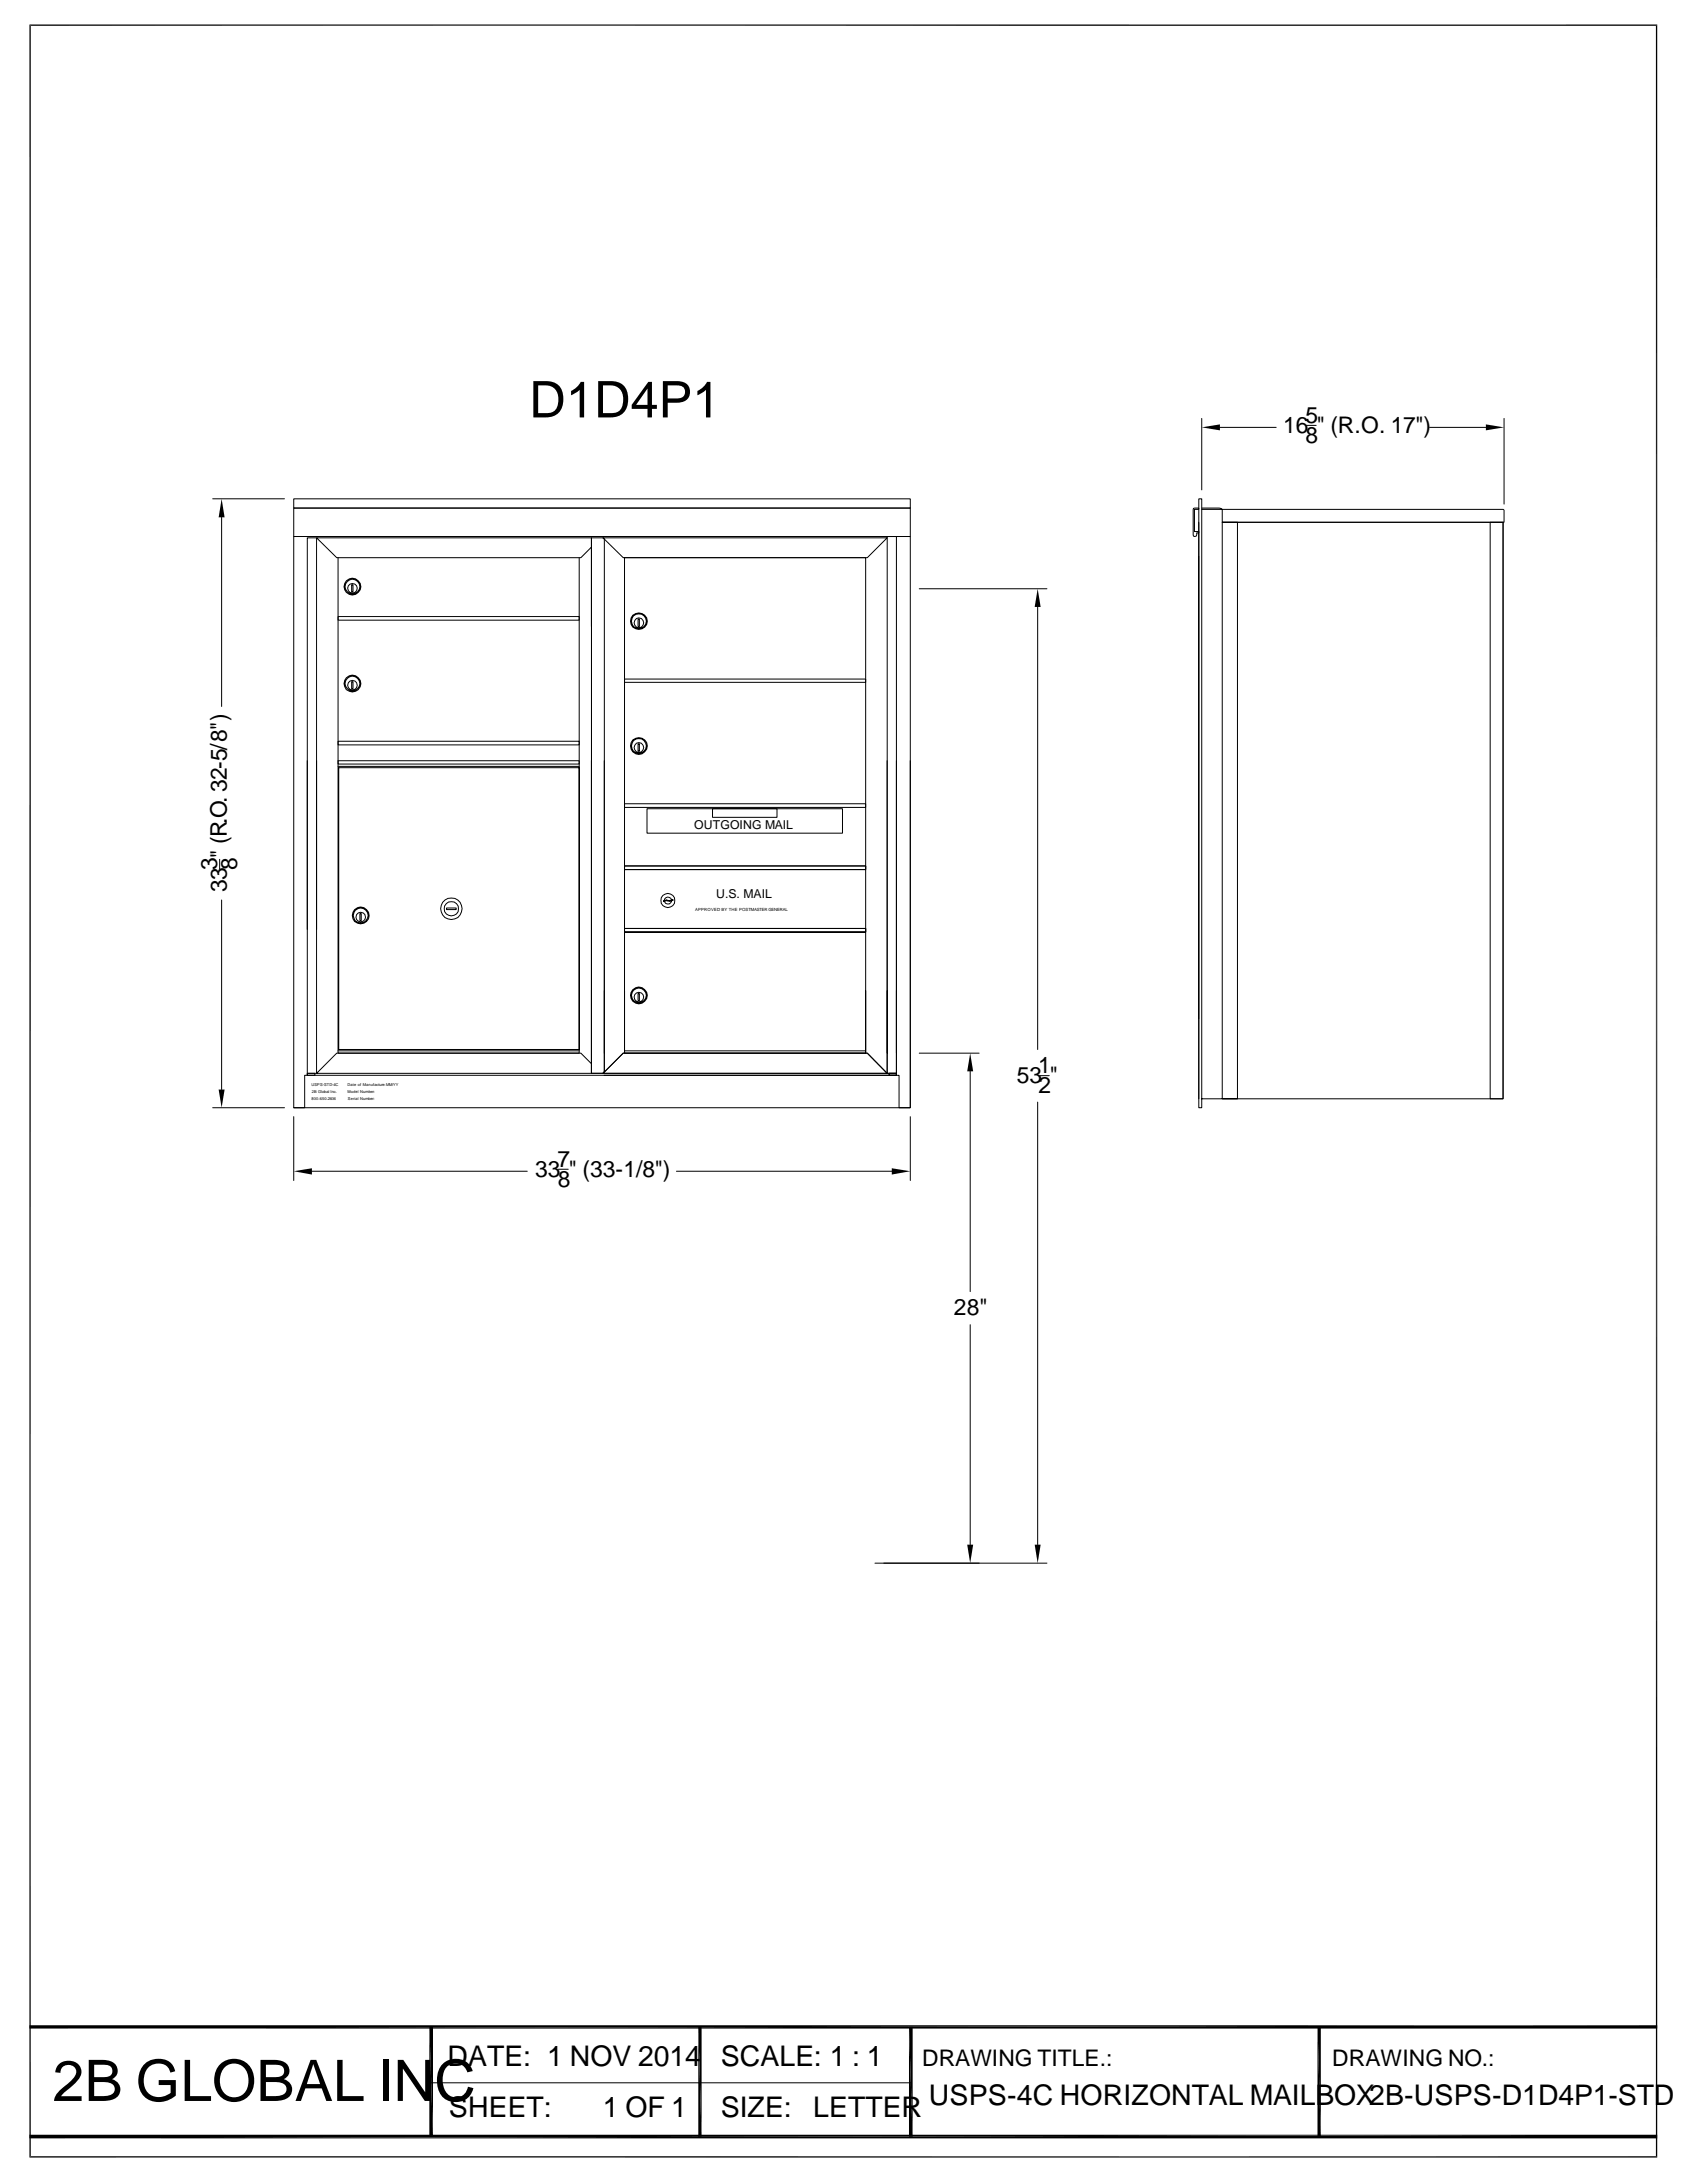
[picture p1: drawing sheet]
<svg xmlns="http://www.w3.org/2000/svg" width="216mm" height="279mm" viewBox="0 0 216 279" stroke-linecap="round" stroke-linejoin="round" font-family="sans-serif">
<defs><g id="words">
<text font-size="7.3" x="6.7" y="268.9">2B GLOBAL INC</text>
<text font-size="6.5" x="67.7" y="53.4">D1D4P1</text>
<g font-size="3.6">
<text x="57.3" y="264.4">DATE: 1 NOV 2014</text>
<text x="92.2" y="264.4">SCALE: 1 : 1</text>
<text x="118.9" y="269.4">USPS-4C HORIZONTAL MAILBOX2B-USPS-D1D4P1-STD</text>
<text x="57.4" y="271">SHEET:</text>
<text x="77.2" y="271">1 OF 1</text>
<text x="92.2" y="271">SIZE:</text>
<text x="104.1" y="270.9">LETTER</text>
</g>
<g font-size="2.9">
<text x="164.2" y="55.4">16 &quot; (R.O. 17&quot;)</text>
<text x="167.1" y="54.1">5</text>
<text x="167.1" y="56.7">8</text>
<text x="27.8" y="111.3" transform="rotate(-90 27.8 111.3)">3</text>
<text x="30.4" y="111.3" transform="rotate(-90 30.4 111.3)">8</text>
<text x="29" y="114.2" transform="rotate(-90 29 114.2)">33 &quot; (R.O. 32-5/8&quot;)</text>
<text x="132.9" y="137.4">1</text>
<text x="130.1" y="138.6">53 &quot;</text>
<text x="132.9" y="139.9">2</text>
<text x="71.3" y="149.4">7</text>
<text x="68.5" y="150.6">33 &quot; (33-1/8&quot;)</text>
<text x="71.4" y="151.9">8</text>
<text x="122.1" y="168.3">28&quot;</text>
<text x="118" y="264.4">DRAWING TITLE.:</text>
<text x="170.5" y="264.4">DRAWING NO.:</text>
</g>
<g font-size="1.6">
<text x="88.9" y="106">OUTGOING MAIL</text>
<text x="91.7" y="115">U.S. MAIL</text>
</g>
<g font-size=".5">
<text x="89" y="116.5">APPROVED BY THE POSTMASTER GENERAL</text>
<text x="39.9" y="139">USPS-STD-4C</text>
<text x="39.9" y="140.8">800.650.2606</text>
<text x="39.9" y="140">2B Global Inc.</text>
<text x="44.5" y="139">Date of Manufacture: MM/YY</text>
<text x="44.5" y="140">Model Number:</text>
<text x="44.5" y="140.8">Serial Number:</text>
</g>
</g></defs>
<g fill="none" stroke="#000" stroke-width=".13">
<path d="M153.8 53.6v9.1M156.1 54.7h7.2M167.2 54.4h1.2M183 54.7h7.2M192.5 53.6v10.9M27.2 63.8h9.2M28.4 66.2v24.2M37.6 65h78.9v3.7h-78.9zM37.6 63.8h78.9v1.2h-78.9zM37.6 68.7v73.1h78.9v-73.1M43.3 78.9h30.8v.5h-30.8zM43.3 71.4v63.4h30.8v-63.4"/>
<path d="M45 74.8h.2v.9h-.2zM75.7 70l-1.4 1.4h-31.2l-2.6-2.6h35.2v11.4M75.7 68.8v68.6h-35.2l2.6-2.6h31.2l1.4 1.3M77.2 68.8h36.3l-2.5 2.6h-31.2zM81.7 79.3h.1v.9h-.1zM117.6 75.4h16.4M132.8 77.7v56.6M152.7 65.1l.7-.1v.2h-.5v2.8h.5v.2h-.2l-.1 .4-.2 .1-.2-.1v-.1zM153.4 66.8v73.8M153.4 63.8h.4v78h-.4zM153.8 65l2.5 .1 .1 .1v1.6h36.1v-1.5l-.1-.1h-38.6M156.4 66.8h2v73.8h-2z"/>
<path d="M156.4 66.8h36v73.8h-38.6M190.7 66.8h1.7v73.8h-1.7zM39.3 97.4v40M40.5 97.4v40h-1.2M43.3 97.4h30.8v.4h-30.8zM43.3 94.9h30.8v.4h-30.8zM43.3 98.1h30.8M43.3 98.3h30.8v36h-30.8zM45 87.3h.2v.8h-.2zM75.7 97.4v40h1.5l.1-.2v-39.8M79.9 86.9h30.9v.4h-30.9zM81.7 95.2h.1v.9h-.1z"/>
<path d="M113.5 97.4v40h1.2M114.7 97.4v40M116.5 97.4v44.4h-1.4v-4.2h-.4M28.1 110v1.2M28.4 115.2v24.2M39.3 119v-50.2h1.2v50.2M46.1 116.9h.1v.9h-.1zM57.2 116.2h1.2v.2h-1.2zM79.9 102.9h30.9v.4h-30.9zM79.9 110.8h30.9v.5h-30.9zM79.9 118.8h30.9v.5h-30.9v-.5h30.9v.5h-30.9zM82.8 103.5h25v3.1h-25z"/>
<path d="M84.9 115.3l.4-.1 .4 .1 .4-.1-.4 .2-.4-.1-.3 .1zM85.9 115.2a.47 .47 0 0 0-.5-.4 .47 .47 0 0 0-.4 .5M85.9 115.3a.46 .46 0 0 1-.7 .3l-.1-.2M91.2 103.5h8.2v1.1h-8.2zM39.3 137.4h1v.2h-1zM39.3 137.4v.2h-.3v4.2h-1.4M43.3 134.5h30.8M75.7 126.8v10.6h1.5l.1-.2v-10.4M77.2 137.4l2.6-2.6h31.2l2.5 2.6zM77.3 134.8v-65.8l-.1-.2h-1.5v66M79.9 126.8v8h30.9M79.9 134.5h30.9"/>
<path d="M81.7 127.2h.1v.9h-.1zM110.8 126.8v8v-63.4h-30.9v63.4M113.5 126.8v10.6h1.2M113.5 134.8v-66.1h1.2v66.1M113.8 137.4h.9v.2h-.9zM114.7 137.4v.2h-75.4M114.7 137.4v.2h-37.4M114.7 126.8v10.6h-.9v.2h.9v-.2M117.6 134.8h7.7M124.2 137.1v28.2M133.1 137.7h1.2M27.2 141.8h9.2"/>
<path d="M37.6 142.9v8.2M39.9 149.9h27.6M71.5 149.7h1.2M86.6 149.9h27.5M116.5 142.9v8.2M132.8 141.1v56.6M124.2 169.5v28.2M112 200.1h22M55.2 266.6h61.3"/>
<circle cx="45.1" cy="75.3" r=".62"/>
<circle cx="45.1" cy="75.1" r="1.08"/>
<circle cx="45.1" cy="75.1" r=".94"/>
<circle cx="81.8" cy="79.7" r=".63"/>
<circle cx="81.8" cy="79.5" r=".96"/>
<circle cx="81.8" cy="79.5" r="1.08"/>
<circle cx="45.1" cy="87.5" r="1.09"/>
<circle cx="45.1" cy="87.7" r=".62"/>
<circle cx="45.1" cy="87.5" r=".94"/>
<circle cx="81.8" cy="95.7" r=".63"/>
<circle cx="81.8" cy="95.5" r=".96"/>
<circle cx="81.8" cy="95.5" r="1.08"/>
<circle cx="46.2" cy="117.2" r="1.09"/>
<circle cx="46.2" cy="117.2" r=".96"/>
<circle cx="46.2" cy="117.4" r=".62"/>
<circle cx="57.8" cy="116.3" r="1.39"/>
<circle cx="57.8" cy="116.3" r=".92"/>
<circle cx="85.5" cy="115.3" r=".9"/>
<circle cx="81.8" cy="127.6" r=".62"/>
<circle cx="81.8" cy="127.4" r="1.08"/>
<circle cx="81.8" cy="127.4" r=".95"/>
</g>
<g fill="#000">
<path d="M153.8 54.7l2.3-.4v.8zM190.2 54.3l2.3 .4-2.3 .4zM28.4 63.8l.3 2.4h-.7zM132.8 75.4l.4 2.3h-.8zM28 139.4h.7l-.3 2.4zM124.2 134.8l.3 2.3h-.7zM37.6 149.9l2.3-.4v.8zM114.1 149.5l2.4 .4-2.4 .4zM123.8 197.7h.7l-.3 2.4zM132.4 197.7h.8l-.4 2.4zM54.9 259.4l.5 14.1h-.5zM54.9 259.4h.5v14.1z"/>
<path d="M116.3 259.4l.5 14.1h-.5zM116.3 259.4h.5v14.1zM3.8 273.7l208.3-.5v.5zM3.8 273.2h208.3l-208.3 .5z"/>
</g>
<path d="M3.8 3.2h208.3M3.9 3.1v273M212 3.1v273M3.8 276.1h208.3" fill="none" stroke="#000" stroke-width=".17"/>
<path d="M3.8 259.4h208.3M89.6 259.4v14.1M168.8 259.4v14.1" fill="none" stroke="#000" stroke-width=".42"/>
<use href="#words"/>
</svg>
